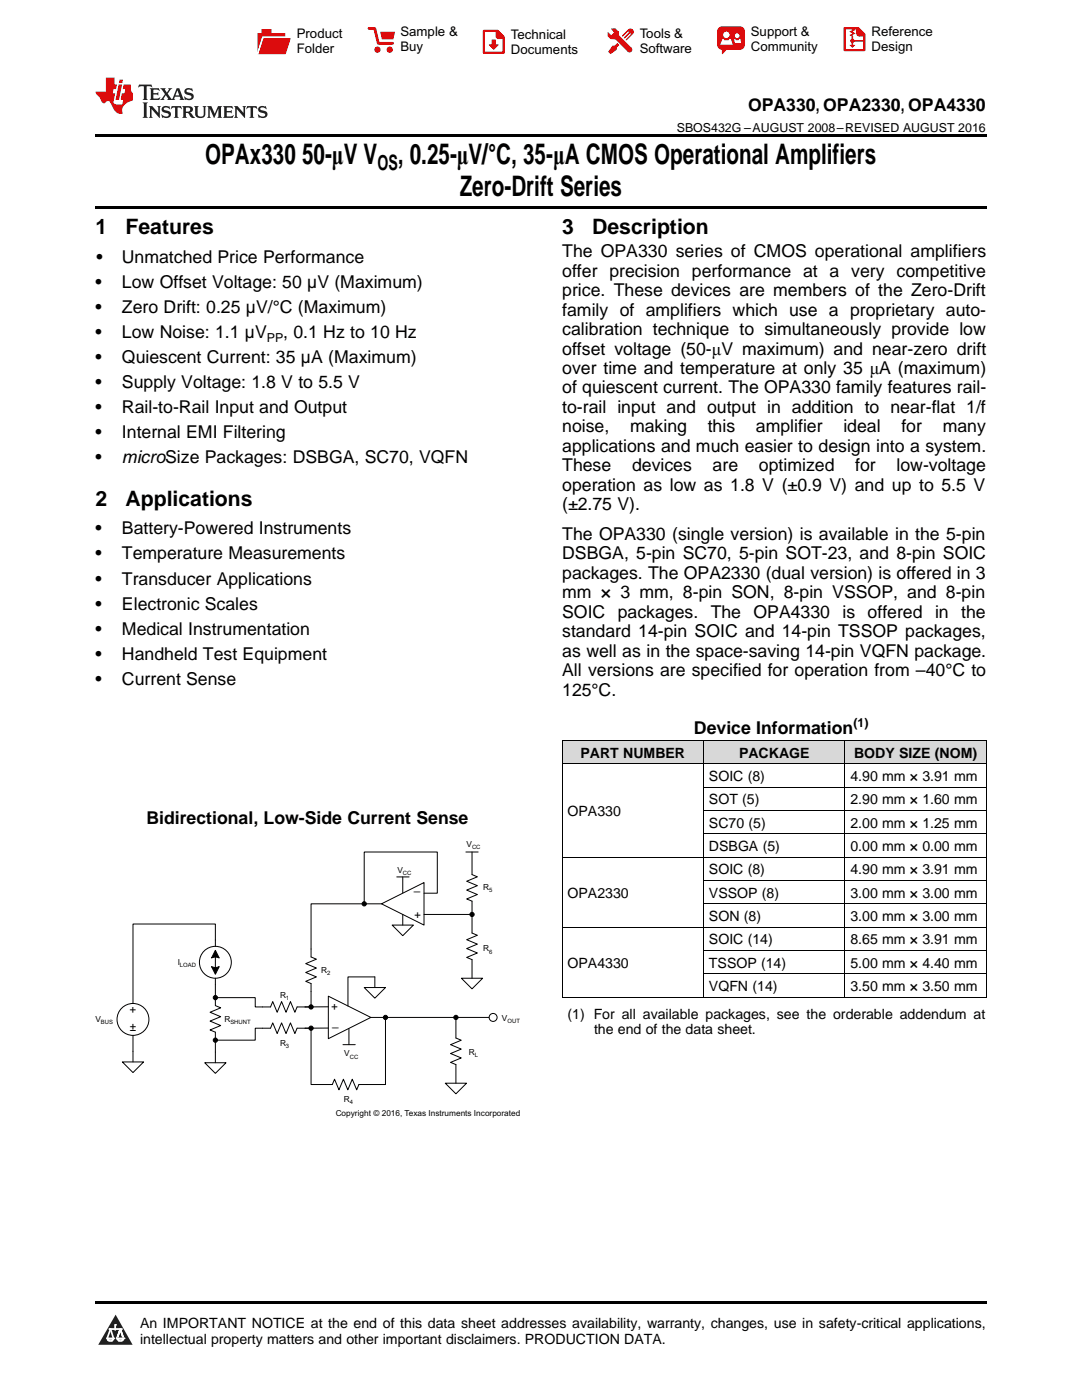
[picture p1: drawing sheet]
<svg xmlns="http://www.w3.org/2000/svg" width="216mm" height="279mm" viewBox="0 0 216 279" stroke-linecap="round" stroke-linejoin="round" font-family="sans-serif">
<defs><g id="words">
<g font-size="5.6">
<text x="40.9" y="32.8">OPAx330</text>
<text x="60.3" y="32.8">50-μV V</text>
<text x="79.4" y="32.8">, 0.25-μV/°C, 35-μA CMOS Operational Amplifiers</text>
<text x="91.7" y="39.2">Zero-Drift Series</text>
</g>
<g font-size="4.2">
<text x="75.3" y="33.9">OS</text>
<text x="19" y="46.7">1</text>
<text x="25" y="46.7">Features</text>
<text x="112.2" y="46.7">3</text>
<text x="118.2" y="46.7">Description</text>
<text x="19" y="100.9">2</text>
<text x="25" y="100.9">Applications</text>
</g>
<g font-size="3.5">
<text x="149.3" y="22.2">OPA330, OPA2330, OPA4330</text>
<text x="19.2" y="52.4">•</text>
<text x="24.3" y="52.4">Unmatched Price Performance</text>
<text x="112.2" y="51.4">The OPA330 series of CMOS operational amplifiers</text>
<text x="19" y="57.4">•</text>
<text x="24.3" y="57.4">Low Offset Voltage: 50 µV (Maximum)</text>
<text x="112.2" y="55.2">offer precision performance at a very competitive</text>
<text x="112.2" y="59.1">price. These devices are members of the Zero-Drift</text>
<text x="19" y="62.4">•</text>
<text x="24.3" y="62.4">Zero Drift: 0.25 µV/°C (Maximum)</text>
<text x="112.2" y="63">family of amplifiers which use a proprietary auto-</text>
<text x="19" y="67.5">•</text>
<text x="24.3" y="67.5">Low Noise: 1.1 µV</text>
<text x="56.5" y="67.5">, 0.1 Hz to 10 Hz</text>
<text x="112.2" y="66.9">calibration technique to simultaneously provide low</text>
<text x="112.2" y="70.8">offset voltage (50-μV maximum) and near-zero drift</text>
<text x="19" y="72.5">•</text>
<text x="19" y="77.5">•</text>
<text x="24.3" y="72.5">Quiescent Current: 35 µA (Maximum)</text>
<text x="24.3" y="77.5">Supply Voltage: 1.8 V to 5.5 V</text>
<text x="112.2" y="74.6">over time and temperature at only 35 μA (maximum)</text>
<text x="19" y="82.5">•</text>
<text x="24.3" y="82.5">Rail-to-Rail Input and Output</text>
<text x="112.2" y="78.5">of quiescent current. The OPA330 family features rail-</text>
<text x="112.2" y="82.4">to-rail input and output in addition to near-flat 1/f</text>
<text x="19" y="87.5">•</text>
<text x="24.3" y="87.5">Internal EMI Filtering</text>
<text x="112.2" y="86.3">noise,</text>
<text x="125.7" y="86.3">making</text>
<text x="141.2" y="86.3">this</text>
<text x="150.8" y="86.3">amplifier</text>
<text x="168.3" y="86.3">ideal</text>
<text x="179.9" y="86.3">for</text>
<text x="188.1" y="86.3">many</text>
<text x="19" y="92.5">•</text>
<text x="24.3" y="92.5">microSize Packages: DSBGA, SC70, VQFN</text>
<text x="112.2" y="90.2">applications and much easier to design into a system.</text>
<text x="112.2" y="94.1">These</text>
<text x="126.1" y="94.1">devices</text>
<text x="142.2" y="94.1">are</text>
<text x="151.4" y="94.1">optimized</text>
<text x="170.6" y="94.1">for</text>
<text x="178.9" y="94.1">low-voltage</text>
<text x="112.2" y="97.9">operation as low as 1.8 V (±0.9 V) and up to 5.5 V</text>
<text x="112.2" y="101.8">(±2.75 V).</text>
<text x="19" y="106.6">•</text>
<text x="24.3" y="106.6">Battery-Powered Instruments</text>
<text x="112.2" y="107.8">The OPA330 (single version) is available in the 5-pin</text>
<text x="19" y="111.7">•</text>
<text x="24.3" y="111.7">Temperature Measurements</text>
<text x="112.2" y="111.7">DSBGA, 5-pin SC70, 5-pin SOT-23, and 8-pin SOIC</text>
<text x="19" y="116.7">•</text>
<text x="24.3" y="116.7">Transducer Applications</text>
<text x="112.2" y="115.5">packages. The OPA2330 (dual version) is offered in 3</text>
<text x="112.2" y="119.4">mm × 3 mm, 8-pin SON, 8-pin VSSOP, and 8-pin</text>
<text x="19" y="121.7">•</text>
<text x="24.3" y="121.7">Electronic Scales</text>
<text x="112.2" y="123.3">SOIC packages.</text>
<text x="141.8" y="123.3">The</text>
<text x="150.4" y="123.3">OPA4330</text>
<text x="168.1" y="123.3">is</text>
<text x="173.1" y="123.3">offered in</text>
<text x="191.8" y="123.3">the</text>
<text x="19" y="126.7">•</text>
<text x="19" y="131.7">•</text>
<text x="24.3" y="126.7">Medical Instrumentation</text>
<text x="24.3" y="131.7">Handheld Test Equipment</text>
<text x="112.2" y="127.2">standard 14-pin SOIC and 14-pin TSSOP packages,</text>
<text x="112.2" y="131.1">as well as in the space-saving 14-pin VQFN package.</text>
<text x="19" y="136.7">•</text>
<text x="24.3" y="136.7">Current Sense</text>
<text x="112.2" y="134.9">All versions are specified for operation from –40°C to</text>
<text x="112.2" y="138.8">125°C.</text>
<text x="138.5" y="146.5">Device Information</text>
<text x="29.2" y="164.5">Bidirectional, Low-Side Current Sense</text>
</g>
<g font-size="2.8">
<text x="115.8" y="151.2">PART NUMBER</text>
<text x="141.5" y="155.9">SOIC (8)</text>
<text x="147.5" y="151.2">PACKAGE</text>
<text x="169.7" y="155.9">4.90 mm × 3.91 mm</text>
<text x="170.4" y="151.2">BODY SIZE (NOM)</text>
<text x="141.5" y="160.5">SOT (5)</text>
<text x="169.7" y="160.5">2.90 mm × 1.60 mm</text>
<text x="113.2" y="162.8">OPA330</text>
<text x="141.5" y="165.2">SC70 (5)</text>
<text x="169.7" y="165.2">2.00 mm × 1.25 mm</text>
<text x="141.5" y="169.8">DSBGA (5)</text>
<text x="169.7" y="169.8">0.00 mm × 0.00 mm</text>
<text x="113.2" y="179.1">OPA2330</text>
<text x="141.5" y="174.5">SOIC (8)</text>
<text x="141.5" y="179.1">VSSOP (8)</text>
<text x="169.7" y="174.5">4.90 mm × 3.91 mm</text>
<text x="169.7" y="179.1">3.00 mm × 3.00 mm</text>
<text x="141.5" y="183.8">SON (8)</text>
<text x="169.7" y="183.8">3.00 mm × 3.00 mm</text>
<text x="141.5" y="188.5">SOIC (14)</text>
<text x="169.7" y="188.5">8.65 mm × 3.91 mm</text>
<text x="113.2" y="193.1">OPA4330</text>
<text x="141.5" y="193.1">TSSOP (14)</text>
<text x="141.5" y="197.8">VQFN (14)</text>
<text x="169.7" y="193.1">5.00 mm × 4.40 mm</text>
<text x="169.7" y="197.8">3.50 mm × 3.50 mm</text>
<text x="113.2" y="203.3">(1) For all available packages, see the orderable addendum at</text>
<text x="118.5" y="206.4">the end of the data sheet.</text>
<text x="27.9" y="265">An IMPORTANT NOTICE at the end of this data sheet addresses availability, warranty, changes, use in safety-critical applications,</text>
<text x="27.9" y="268.2">intellectual property matters and other important disclaimers. PRODUCTION DATA.</text>
</g>
<g font-size="2.6">
<text x="59.2" y="7.6">Product</text>
<text x="59.2" y="10.6">Folder</text>
<text x="79.9" y="7.3">Sample &amp;</text>
<text x="79.9" y="10.2">Buy</text>
<text x="102" y="7.8">Technical</text>
<text x="102" y="10.8">Documents</text>
<text x="127.6" y="7.6">Tools &amp;</text>
<text x="127.6" y="10.6">Software</text>
<text x="149.8" y="7.2">Support &amp;</text>
<text x="149.8" y="10.2">Community</text>
<text x="173.9" y="7.3">Reference</text>
<text x="173.9" y="10.2">Design</text>
</g>
<g font-size="2.5">
<text x="135" y="26.3">SBOS432G –AUGUST 2008–REVISED AUGUST 2016</text>
<text x="53.2" y="68.2">PP</text>
<text x="170.3" y="145.1">(1)</text>
</g>
<g font-size="2.4" fill="#231f20">
<text x="82.6" y="178.7">–</text>
<text x="66.3" y="205.7">–</text>
</g>
<g font-size="2.4">
<text x="84" y="181.7" transform="rotate(-180 84 181.7)">+</text>
<text x="25.8" y="202.4">+</text>
<text x="66.1" y="201.7">+</text>
<text x="25.9" y="205.7">±</text>
</g>
<g font-size="1.6">
<text x="93.1" y="168.9">V</text>
<text x="79.3" y="174.2">V</text>
<text x="96.4" y="177.6">R</text>
<text x="96.4" y="189.9">R</text>
<text x="35.5" y="192.5">I</text>
<text x="64.1" y="194.1">R</text>
<text x="19" y="203.9">V</text>
<text x="44.8" y="203.9">R</text>
<text x="55.9" y="199.2">R</text>
<text x="100.2" y="203.7">V</text>
<text x="55.9" y="208.7">R</text>
<text x="68.7" y="210.8">V</text>
<text x="93.5" y="210.6">R</text>
<text x="68.6" y="219.9">R</text>
<text x="67" y="222.7">Copyright © 2016, Texas Instruments Incorporated</text>
</g>
<g font-size="1.2">
<text x="94.2" y="169.4">CC</text>
<text x="80.4" y="174.7">CC</text>
<text x="97.6" y="178">5</text>
<text x="97.6" y="190.4">6</text>
<text x="35.9" y="193">LOAD</text>
<text x="65.3" y="194.6">2</text>
<text x="57.1" y="199.6">1</text>
<text x="20.1" y="204.4">BUS</text>
<text x="46" y="204.4">SHUNT</text>
<text x="57.1" y="209.2">3</text>
<text x="101.3" y="204.1">OUT</text>
<text x="69.8" y="211.3">CC</text>
<text x="94.7" y="211">L</text>
<text x="69.8" y="220.3">4</text>
</g>
</g></defs>
<g fill="#d8d8d8">
<path d="M112.2 147.8h28.2v4.7h-28.2z"/>
<path d="M140.4 147.8h28.2v4.7h-28.2z"/>
<path d="M168.6 147.8h28.2v4.7h-28.2z"/>
</g>
<path d="M23.1 262.4l3.4 6h-6.9z" fill="#231f20"/>
<path d="M21.4 267.1h1.2l-.3 .5h-.3a.55 .55 0 0 1-.6-.5z" fill-rule="evenodd" fill="#fff"/>
<path d="M21.4 267.1h1.2l-.3 .5h-.3a.55 .55 0 0 1-.6-.5z" fill="none" stroke="#231f20" stroke-width=".34"/>
<path d="M21.4 267.1l1.2 .1-.3 .4h-.5z" fill="none" stroke="#fff" stroke-width=".34"/>
<path d="M23 265.3h.1" fill="none" stroke="#fff" stroke-width=".34"/>
<path d="M23 264.4v.9z" fill="#fff"/>
<path d="M23 264.4v.9z" fill="none" stroke="#fff" stroke-width=".34"/>
<circle cx="23" cy="264.4" r=".17" fill="#fff"/>
<path d="M21.9 265.2h.1" fill="none" stroke="#fff" stroke-width=".34"/>
<path d="M21.9 265.2h2.3z" fill="#fff"/>
<path d="M21.9 265.2h2.3z" fill="none" stroke="#fff" stroke-width=".34"/>
<circle cx="24.2" cy="265.2" r=".17" fill="#fff"/>
<path d="M23.3 267.1h.1" fill="none" stroke="#fff" stroke-width=".34"/>
<path d="M24 265.2l-.7 1.9z" fill="#fff"/>
<path d="M24 265.2l-.7 1.9z" fill="none" stroke="#fff" stroke-width=".34"/>
<path d="M24 265.2l.7 1.9z" fill="#fff"/>
<path d="M24 265.2l.7 1.9z" fill="none" stroke="#fff" stroke-width=".34"/>
<path d="M24.6 267.1h.1" fill="none" stroke="#fff" stroke-width=".34"/>
<circle cx="21.4" cy="267.1" r=".17" fill="#fff"/>
<path d="M22.1 265.2l-.7 1.9z" fill="#fff"/>
<path d="M22.1 265.2l-.7 1.9z" fill="none" stroke="#fff" stroke-width=".34"/>
<path d="M22.1 265.2l.5 1.9z" fill="#fff"/>
<path d="M22.1 265.2l.5 1.9z" fill="none" stroke="#fff" stroke-width=".34"/>
<circle cx="22.6" cy="267.1" r=".17" fill="#fff"/>
<path d="M23.4 267.1h1.3a.65 .65 0 0 1-.7 .5 .65 .65 0 0 1-.6-.5z" fill-rule="evenodd" fill="#fff"/>
<path d="M23.4 267.1h1.3a.65 .65 0 0 1-.7 .5 .65 .65 0 0 1-.6-.5z" fill="none" stroke="#231f20" stroke-width=".34"/>
<path d="M23.4 267.1h1.3l-.4 .5h-.6z" fill="none" stroke="#fff" stroke-width=".34"/>
<path d="M23.3 267.1h.1" fill="none" stroke="#fff" stroke-width=".34"/>
<circle cx="24.7" cy="267.1" r=".17" fill="#fff"/>
<path d="M19 259.7h177.8v.5h-177.8z" fill="#000"/>
<g fill="none" stroke="#000" stroke-width=".2">
<path d="M79.2 175h2.4M80.4 175v3.2M84.6 178.3h2.7v-8.3h-14.6v10.4h3.4M93 170h2.4M94.2 170v4.5l1 .5-2.1 .9 2.1 .9-2.1 .8 2.1 .9-2.1 .9 1.1 .4v6.4l1 .5-2.1 .8 2.1 .9-2.1 .9 2.1 .9-2.1 .9 1.1 .4v3.7M42.2 192.9a1.71 1.71 0 0 0 1.5 0l-.7 1.5zM43 189.7l.7 1.5a1.71 1.71 0 0 0-1.5 0zM43 195.2v5.5l1 .4-2.1 .9 2.1 .9-2.1 .9 2.1 .9-2.1 .9 1.1 .4v6.1M43 199.1h7.9v1.9h3.1l.4-1.1 .9 2.1 .9-2.1 .9 2.1 .9-2.1 .8 2.1 .5-1h1.6M43 187.6v-3.2h-16.5v15.9M43 187.6v1.3M43 190.8v2.5"/>
<path d="M65.5 198.8l8.5 4.3-8.5 4.2zM72.7 197.1h4.2l-2.1 2.1zM72.7 180.4h-10.6v10.6l1 .4-2.1 .9 2.1 .9-2.1 .9 2.1 .9-2.1 .8 1.1 .5v4.7h-1.2M74.8 197.1v-2.1h-5.4v5.8M76.1 180.4l8.5-4.3v8.5zM78.2 184.6h4.3l-2.1 2.1zM80.4 182.5v2.1M84.6 182.5h9.6M92.1 195.2h4.2l-2.1 2.1zM24.4 211.9h4.3l-2.2 2.2zM26.5 206.6v5.3M40.9 212.1h4.2l-2.1 2.1z"/>
<path d="M60.9 205.2h-1.6l-.5 1.1-.8-2.2-.9 2.2-.9-2.2-.9 2.2-.9-2.2-.4 1.1h-3.1v2.4h-7.9M65.5 200.9l-4.6 .1M65.5 205.2h-4.6M68.4 208.5h2.5M69.6 205.3v3.2M74 203.1h24.4M76.9 203.1v13.3h-5.3l-.4 1.1-.9-2.1-.9 2.1-.9-2.1-.9 2.1-.8-2.1-.5 1h-4.2v-11.2h-1.2M88.9 216.2h4.2l-2.1 2.1zM91 203.1v4.1l1 .4-2.1 .9 2.1 .9-2.1 .9 2.1 .8-2.1 .9 1.1 .5v3.7"/>
<circle cx="43" cy="199.1" r=".42"/>
<circle cx="43" cy="192" r="3.2"/>
<circle cx="72.7" cy="180.4" r=".42"/>
<circle cx="94.2" cy="182.5" r=".42"/>
<circle cx="26.5" cy="203.4" r="3.2"/>
<circle cx="43" cy="207.6" r=".42"/>
<circle cx="62.1" cy="201" r=".42"/>
<circle cx="62.1" cy="205.2" r=".42"/>
<circle cx="76.9" cy="203.1" r=".42"/>
<circle cx="91" cy="203.1" r=".42"/>
</g>
<g fill="#000">
<path d="M43 189.7l.7 1.5a1.71 1.71 0 0 0-1.5 0z" fill-rule="evenodd"/>
<path d="M42.2 192.9a1.71 1.71 0 0 0 1.5 0l-.7 1.5z" fill-rule="evenodd"/>
<circle cx="43" cy="199.1" r=".42"/>
<circle cx="72.7" cy="180.4" r=".42"/>
<circle cx="94.2" cy="182.5" r=".42"/>
<circle cx="43" cy="207.6" r=".42"/>
<circle cx="62.1" cy="201" r=".42"/>
<circle cx="62.1" cy="205.2" r=".42"/>
<circle cx="76.9" cy="203.1" r=".42"/>
<circle cx="91" cy="203.1" r=".42"/>
</g>
<circle cx="98.4" cy="203.1" r=".8" fill="#fff"/>
<g fill="none" stroke="#000" stroke-width=".2">
<path d="M112.2 152.4h84.6M112.2 147.8h84.6M112.2 147.8v51.2M140.4 147.8v51.2M140.4 157.1h56.4M168.6 147.8v51.2M196.8 147.8v51.2M112.2 171h84.6M140.4 175.7h56.4M140.4 166.4h56.4M140.4 161.7h56.4M112.2 199h84.6"/>
<path d="M112.2 185h84.6M140.4 194.3h56.4M140.4 189.7h56.4M140.4 180.4h56.4"/>
<circle cx="98.4" cy="203.1" r=".8"/>
</g>
<path d="M19 26.8h177.8v.6h-177.8zM19 41.2h177.8v.5h-177.8z" fill="#000"/>
<path d="M27.7 16.9l-.1 .6 .6-.3h.5v.2v2.2l-.2 .4h1l-.2-.4v-2.2v-.2h.5l.6 .3-.2-.6zM29.9 17.6l.2 .4v1.6l-.2 .4h1.9l.1-.6a1.09 1.09 0 0 1-1.3 .1v-.6h.6l.4 .2v-.7l-.2 .2h-.8v-.6l.2-.1a1.01 1.01 0 0 1 1 .3l-.1-.6zM32 17.6l.9 1.2-1 1.2h.9l-.2-.3 .5-.7 .5 .7-.3 .3h1.7l-.2-.3 .1-.4h1l.1 .4-.2 .3h1l-.3-.4-.7-2h-.5l-1 2.2-.8-1.1 .9-1.1h-.9l.2 .2-.4 .7-.4-.7 .2-.2zM35.4 18l.4 1h-.8zM37 17.7a.66 .66 0 0 0-.2 .8 .66 .66 0 0 0 .6 .4l.7 .2 .1 .2a.8 .8 0 0 1-.7 .4 .8 .8 0 0 1-.7-.5l.1 .8 .2-.2a.94 .94 0 0 0 1.1 .1 .94 .94 0 0 0 .4-.9 1.48 1.48 0 0 0-1.3-.6v-.4a1.1 1.1 0 0 1 1.2 .2l-.2-.6-.2 .1-.5-.1zM28.5 20.4l.2 .4v2.3l-.2 .4h1l-.2-.4v-2.3l.2-.4zM29.7 21.2l.2 .4v1.5l-.2 .4h.8l-.3-.4 .1-1.3 1.6 1.8v-2l.2-.4h-.7l.2 .2v1.1l-1.2-1.3zM32.5 21.3a.66 .66 0 0 0-.2 .8 .66 .66 0 0 0 .6 .4l.6 .2 .2 .2a.8 .8 0 0 1-.8 .4 .8 .8 0 0 1-.7-.5l.2 .7 .2-.1a.94 .94 0 0 0 1 .1 .94 .94 0 0 0 .5-1 1.47 1.47 0 0 0-1.3-.6l-.1-.3a1.1 1.1 0 0 1 1.3 .2l-.2-.6-.2 .1-.5-.2zM34.3 21.2l-.2 .6a.64 .64 0 0 1 .8-.3v1.6l-.2 .4h1l-.3-.4 .1-1.6a.66 .66 0 0 1 .8 .3l-.2-.6zM36.3 21.2l.3 .4v1.5l-.3 .4h1l-.2-.2v-.7h.5l.1 .1a.8 .8 0 0 0 1.2 .7l-1-1a.62 .62 0 0 0 .6-.5 .62 .62 0 0 0-.6-.7zM37.1 21.5h.1a.48 .48 0 0 1 .6 0 .48 .48 0 0 1 .1 .6l-.2 .1-.6 .1zM38.7 21.2l.2 .2a2.29 2.29 0 0 0 .4 2 1.05 1.05 0 0 0 1.7-.7v-1.3l.2-.2h-.8l.2 .4v1.1a.61 .61 0 0 1-.6 .6 .61 .61 0 0 1-.6-.6v-1.1l.3-.4zM41.3 21.2l.3 .4v1.5l-.3 .4h.8l-.2-.4v-1.4l.8 1.9 .9-1.9v1.4l-.2 .4h.9l-.2-.4v-1.5l.2-.4h-.8l-.7 1.5-.6-1.5zM44.5 21.2l.2 .4v1.5l-.2 .4h1.9l.2-.6a1.1 1.1 0 0 1-1.4 .2v-.7h.6l.4 .2v-.6l-.2 .1-.8 .1v-.6l.2-.1a1.02 1.02 0 0 1 1.1 .2l-.2-.5zM46.7 21.2l.2 .4v1.5l-.2 .4h.8l-.3-.4 .1-1.3 1.6 1.8v-2l.2-.4h-.7l.2 .2v1.1l-1.2-1.3zM49.3 21.2l-.1 .6a.64 .64 0 0 1 .8-.3v1.6l-.3 .4h1l-.2-.4v-1.6a.66 .66 0 0 1 .8 .3l-.1-.6zM51.7 21.3a.66 .66 0 0 0-.2 .7 .66 .66 0 0 0 .7 .5l.6 .2 .1 .2a.8 .8 0 0 1-.7 .4 .8 .8 0 0 1-.7-.5l.1 .7 .2-.1a.94 .94 0 0 0 1.1 .1 .94 .94 0 0 0 .4-1 1.48 1.48 0 0 0-1.2-.6l-.1-.3a1.1 1.1 0 0 1 1.2 .2l-.2-.6-.1 .1-.6-.2z" fill="#231f20"/>
<path d="M21.1 15.5v2.8h-2v.4l.9 .9a.96 .96 0 0 0 1 1 .59 .59 0 0 1 .5-.4 .59 .59 0 0 1 .5 .3l.4 .8a1.61 1.61 0 0 0 2.1 1.3 1.63 1.63 0 0 1 1.1-2.2l.9-.3v-1.5a1.6 1.6 0 0 1-.4-1.7h-1.4l-.2 .9h.5l-.2 .8h-.5l-.2 1v.3h.5l-.2 .9h-.7a.74 .74 0 0 1-1-.6l.3-1.6h-.5l.2-.8h.5l.1-.9h-.4v-1.4zM23.7 16.9l-.7 3h.8l.6-3zM23.8 15.9l-.1 .7h.7l.2-.7z" fill="#ee1d23"/>
<g fill="#d60000">
<path d="M52.2 5.8h2v.8h2.7v4.2h-5.5v-4.2h.8z" fill-rule="evenodd"/>
<path d="M52.5 7.5h5.6l-1.1 3.3h-5.6z" fill-rule="evenodd"/>
</g>
<path d="M52.4 7.4h5.7v.1h-5.6l-1.1 3.3z" fill-rule="evenodd" fill="#fff"/>
<path d="M52.4 7.4h5.7v.1h-5.6l-1.1 3.3z" fill="none" stroke="#fff" stroke-width=".2"/>
<path d="M73.6 5.7h1.2l.7 2.9h2.8" fill="none" stroke="#d60000" stroke-width=".55"/>
<g fill="#d60000">
<path d="M75.9 6.3h2.9l-.3 1.6h-2.3z" fill-rule="evenodd"/>
<circle cx="75.3" cy="9.9" r=".62"/>
<circle cx="77.8" cy="9.9" r=".62"/>
</g>
<path d="M96.6 6.2h2.7l1.2 1.2v3.1h-3.9z" fill="none" stroke="#d60000" stroke-width=".44"/>
<g fill="#d60000">
<path d="M98.1 7.9h.8v1h.6l-1 1.1-.9-1v-.1h.5z" fill-rule="evenodd"/>
<path d="M98.9 6.2h.4l1.2 1.2v.4h-1.2l-.4-.4z" fill-rule="evenodd"/>
<path d="M122 5.7h.8l.6 .6 .1 .7 2.5 2.5-.7 .8-2.4-2.3-1.1-.2-.6-.6v-.8l.8 .6 .4-.4v-.2l-.4-.5z" fill-rule="evenodd"/>
<path d="M122.2 9.1h.5l.5-.5 .4 .4-.5 .5-.1 .4-1.2 .9-.4-.5z" fill-rule="evenodd"/>
<path d="M125.3 5.9a.67 .67 0 0 1 1 0 .67 .67 0 0 1 0 .9z" fill-rule="evenodd"/>
<path d="M125.3 5.9l1 .9-1.2 1.2h-.2v-.2l.9-.9 .1-.2h-.2l-1 1h-.2v-.2l1-1v-.2h-.2l-1 1h-.2v-.2z" fill-rule="evenodd"/>
<circle cx="125.6" cy="9.9" r=".54"/>
</g>
<path d="M123.4 6.3l-.1 .7" fill="none" stroke="#d60000" stroke-width=".2"/>
<g fill="#d60000">
<path d="M143.4 5.5l.7-.2h3.6a.95 .95 0 0 1 .9 .9v2.8a.95 .95 0 0 1-.9 .9h-3.6a.95 .95 0 0 1-1-.9v-2.8z" fill-rule="evenodd"/>
<path d="M144 9.9h1l-.8 .9h-.2z" fill-rule="evenodd"/>
</g>
<g fill="#fff">
<path d="M146.6 8.6h1.3z"/>
<path d="M144.1 7.8h.3l.1 .2h.8l.2-.2h.3l.4 1.1h-2.5z" fill-rule="evenodd"/>
<path d="M146.5 7.8h.2l.2 .2h.5l.1-.2h.2l.2 .8h-1.3z" fill-rule="evenodd"/>
<circle cx="144.9" cy="6.9" r=".65"/>
<circle cx="147.1" cy="7.1" r=".48"/>
</g>
<path d="M168.5 5.6h2.7l1.3 1.3v3.1h-4z" fill="none" stroke="#d60000" stroke-width=".44"/>
<path d="M170.1 7.3v1.8M170.1 8.1h2.3" fill="none" stroke="#d60000" stroke-width=".3"/>
<g fill="#d60000">
<path d="M170.9 5.6h.3l1.3 1.3v.4h-1.1l-.5-.6z" fill-rule="evenodd"/>
<circle cx="170.1" cy="8.1" r=".42"/>
<circle cx="171.4" cy="6.7" r=".55"/>
</g>
<g fill="#d60000">
<path d="M169.5 9h1.2l-.6 .5z"/>
<path d="M169.8 5.8h.6l.3 .2-.6 .3 .6 .4-.7 .3 .2 .3h-.2l-.5-.3 .6-.3-.6-.4 .6-.3z"/>
</g>
<use href="#words"/>
</svg>
